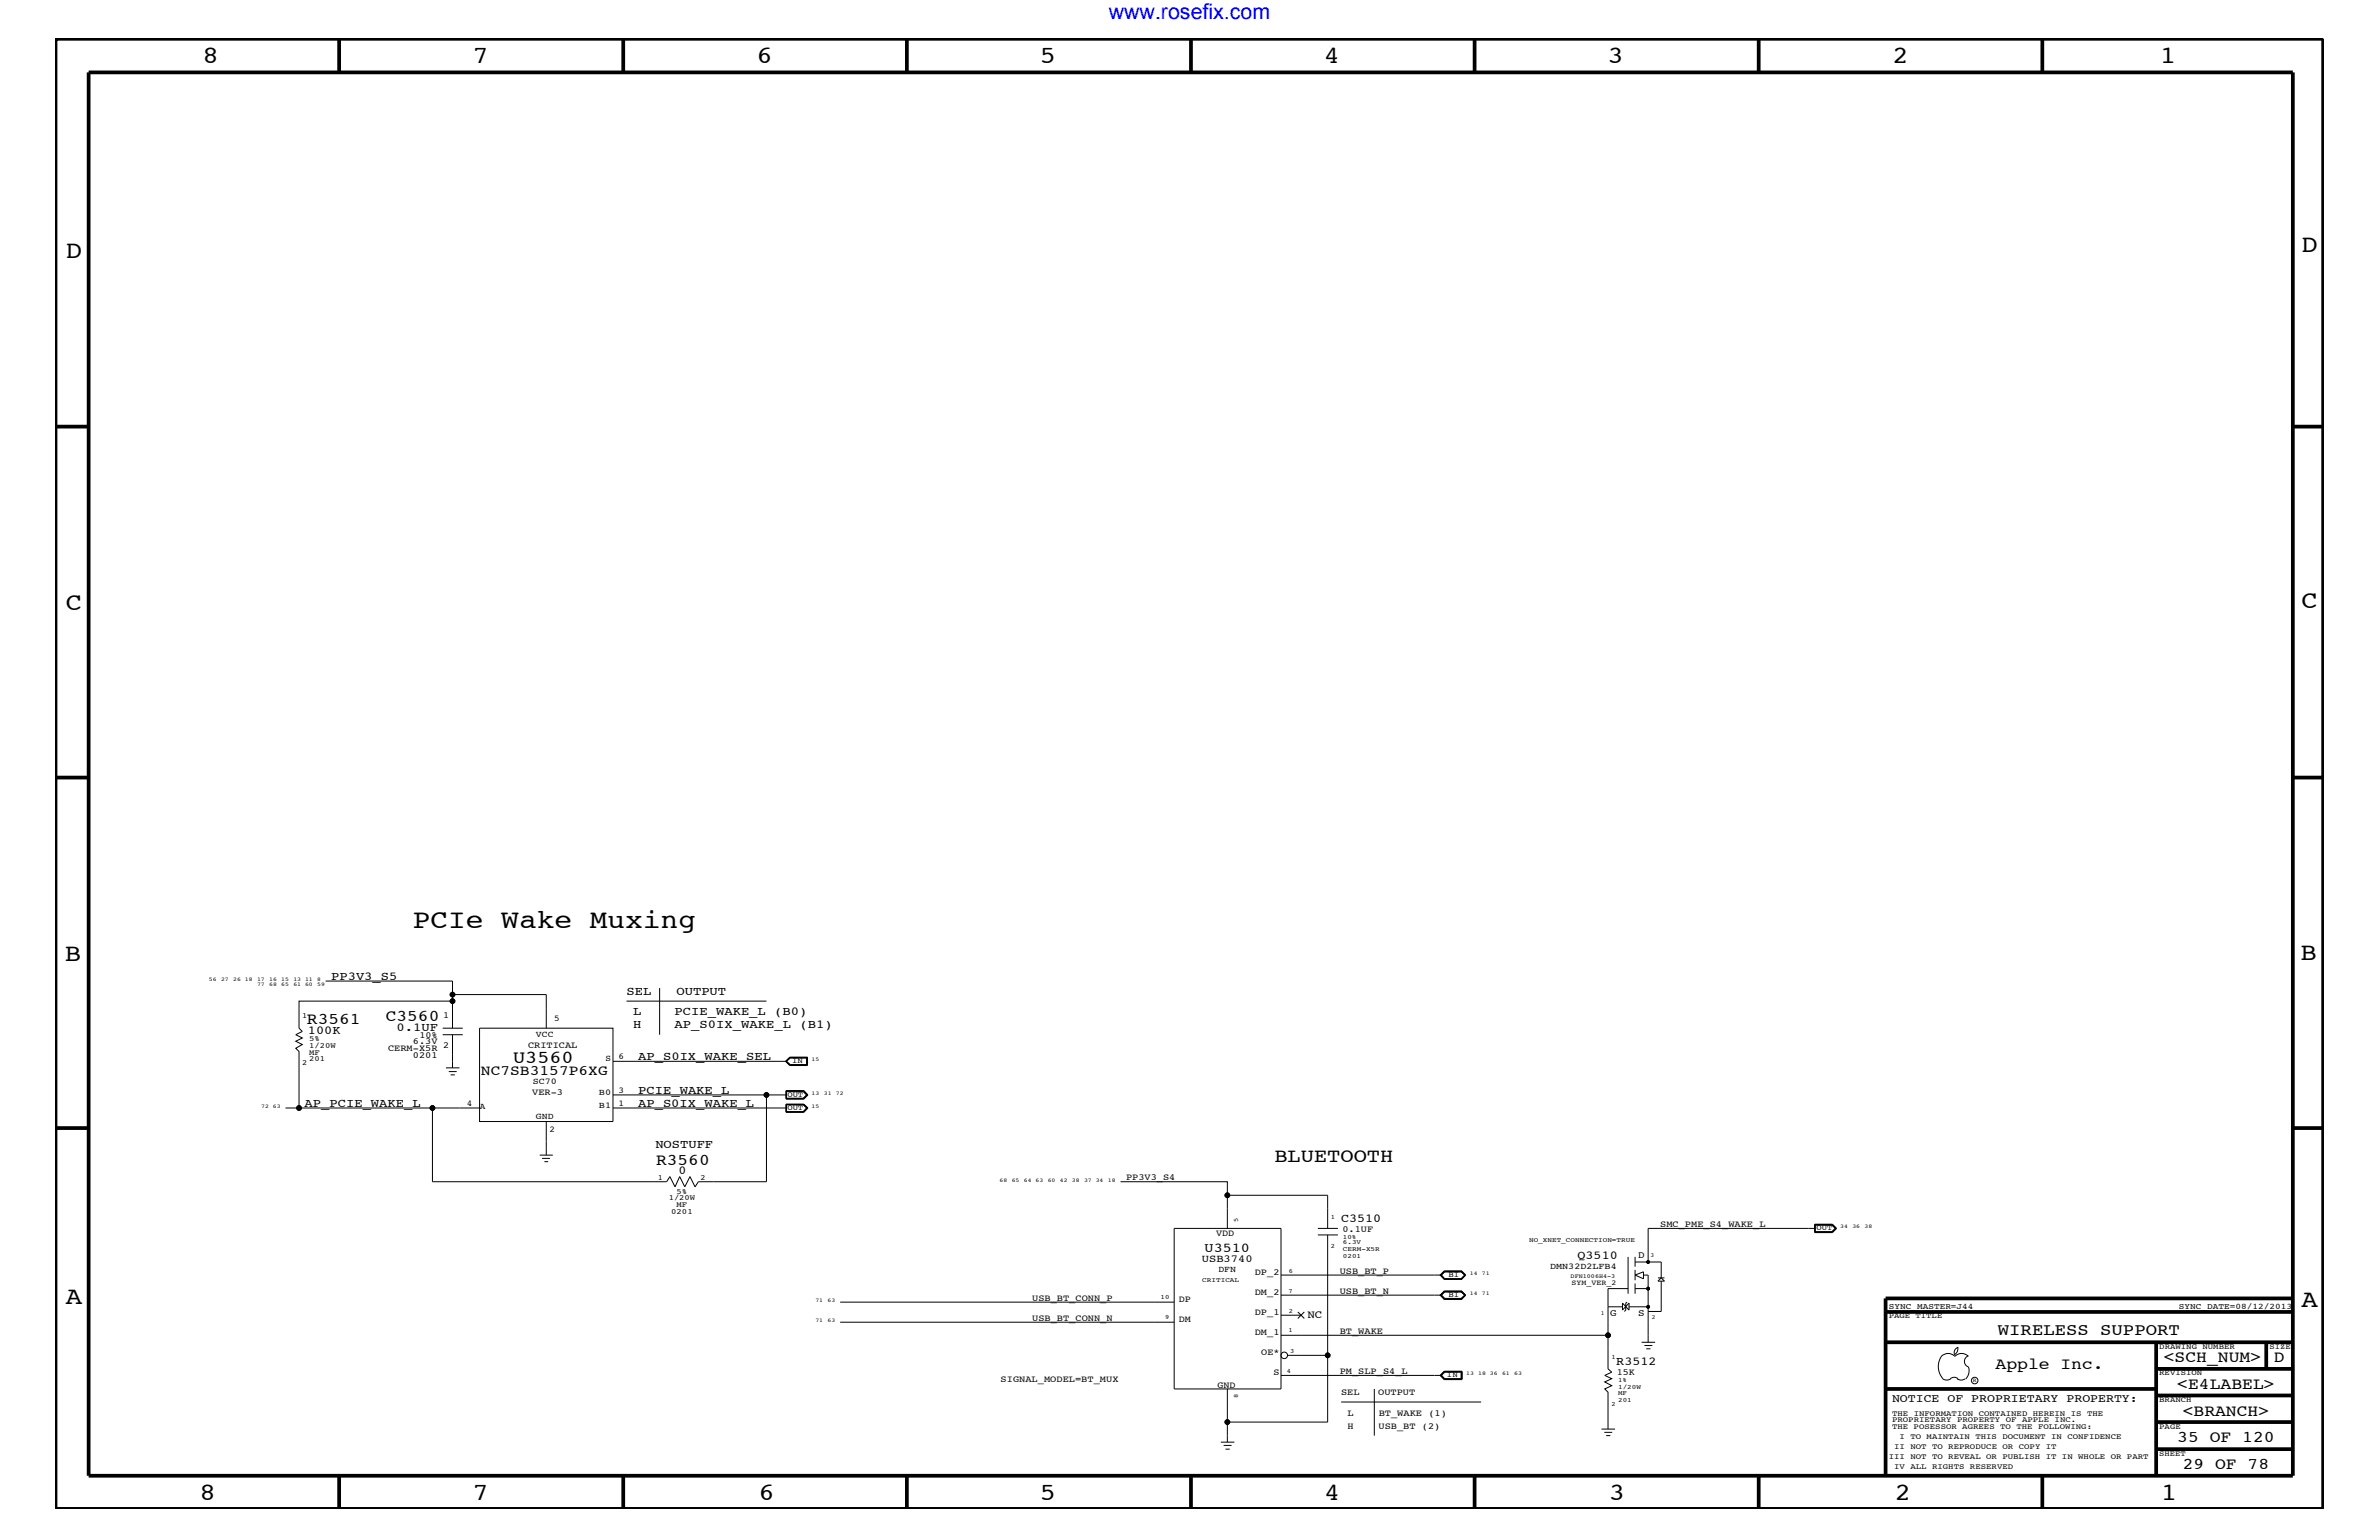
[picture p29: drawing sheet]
<svg xmlns="http://www.w3.org/2000/svg" width="432mm" height="279mm" viewBox="0 0 432 279" stroke-linecap="round" stroke-linejoin="round" font-family="sans-serif">
<defs><g id="words">
<text font-size="4.8" x="74.9" y="168.3">PCIe Wake Muxing</text>
<g font-size="4.5">
<text x="36.7" y="11.5">8</text>
<text x="85.8" y="11.5">7</text>
<text x="137.3" y="11.5">6</text>
<text x="188.7" y="11.5">5</text>
<text x="240.3" y="11.5">4</text>
<text x="291.8" y="11.5">3</text>
<text x="343.5" y="11.5">2</text>
<text x="392" y="11.5">1</text>
<text x="11.9" y="46.8">D</text>
<text x="417.7" y="45.7">D</text>
<text x="11.9" y="110.6">C</text>
<text x="417.7" y="110.4">C</text>
<text x="11.8" y="174.3">B</text>
<text x="417.6" y="174.2">B</text>
<text x="11.9" y="236.7">A</text>
<text x="417.7" y="237.1">A</text>
<text x="36.2" y="272.1">8</text>
<text x="85.8" y="272.1">7</text>
<text x="137.7" y="272.1">6</text>
<text x="188.7" y="272.1">5</text>
<text x="240.4" y="272.1">4</text>
<text x="292" y="272.1">3</text>
<text x="343.9" y="272.1">2</text>
<text x="392.2" y="272.1">1</text>
</g>
<text font-size="3.9" fill="#00f" x="201.2" y="3.5">www.rosefix.com</text>
<text font-size="3.6" x="231.3" y="210.8">BLUETOOTH</text>
<text font-size="3.3" x="93.1" y="192.8">U3560</text>
<g font-size="3">
<text x="55.7" y="185.8">R3561</text>
<text x="70" y="185.3">C3560</text>
<text x="119.1" y="211.4">R3560</text>
<text x="362.6" y="242.3">WIRELESS SUPPORT</text>
<text x="362.2" y="248.4">Apple Inc.</text>
<text x="392.7" y="247.1">&lt;SCH_NUM&gt;</text>
<text x="395.2" y="252">&lt;E4LABEL&gt;</text>
<text x="412.7" y="247.1">D</text>
<text x="396.2" y="256.8">&lt;BRANCH&gt;</text>
<text x="395.2" y="261.6">35 OF 120</text>
<text x="396.2" y="266.6">29 OF 78</text>
</g>
<text font-size="2.6" x="87.3" y="195">NC7SB3157P6XG</text>
<text font-size="2.5" x="218.7" y="227.1">U3510</text>
<g font-size="2.2">
<text x="60.1" y="177.7">PP3V3_S5</text>
<text x="113.7" y="180.5">SEL</text>
<text x="114.9" y="184.1">L</text>
<text x="122.4" y="184.1">PCIE_WAKE_L (B0)</text>
<text x="122.8" y="180.5">OUTPUT</text>
<text x="55.9" y="187.6">100K</text>
<text x="72" y="187.1">0.1UF</text>
<text x="114.9" y="186.5">H</text>
<text x="122.4" y="186.5">AP_S0IX_WAKE_L (B1)</text>
<text x="115.8" y="192.3">AP_S0IX_WAKE_SEL</text>
<text x="55.3" y="200.9">AP_PCIE_WAKE_L</text>
<text x="115.8" y="200.9">AP_S0IX_WAKE_L</text>
<text x="115.8" y="198.4">PCIE_WAKE_L</text>
<text x="119" y="208.3">NOSTUFF</text>
<text x="123.1" y="213">0</text>
<text x="243.4" y="221.7">C3510</text>
<text x="286.3" y="228.4">Q3510</text>
<text x="293.4" y="247.6">R3512</text>
</g>
<text font-size="2.1" x="343.4" y="254.4">NOTICE OF PROPRIETARY PROPERTY:</text>
<text font-size="2" x="237.3" y="239.2">NC</text>
<text font-size="1.9" x="218.1" y="229">USB3740</text>
<g font-size="1.8">
<text x="297.3" y="228.2">D</text>
<text x="292.3" y="238.8">G</text>
<text x="297.3" y="238.8">S</text>
</g>
<g font-size="1.7">
<text x="80.4" y="184.7">1</text>
<text x="70.4" y="190.6">CERM-X5R</text>
<text x="74.9" y="191.9">0201</text>
<text x="74.9" y="189.4">6.3V</text>
<text x="76.1" y="188.3">10%</text>
<text x="80.4" y="190.2">2</text>
<text x="95.8" y="190.2">CRITICAL</text>
<text x="96.6" y="198.7">VER-3</text>
<text x="204.4" y="214.2">PP3V3_S4</text>
<text x="220.7" y="224.3">VDD</text>
<text x="243.7" y="223.5">0.1UF</text>
<text x="301.3" y="222.6">SMC_PME_S4_WAKE_L</text>
<text x="227.8" y="231.3">DP_2</text>
<text x="243.2" y="231.1">USB_BT_P</text>
<text x="187.4" y="239.6">USB_BT_CONN_N</text>
<text x="187.4" y="236">USB_BT_CONN_P</text>
<text x="214" y="239.9">DM</text>
<text x="214" y="236.2">DP</text>
<text x="227.8" y="238.6">DP_1</text>
<text x="227.8" y="235">DM_2</text>
<text x="243.2" y="234.7">USB_BT_N</text>
<text x="227.8" y="242.3">DM_1</text>
<text x="228.9" y="245.9">OE*</text>
<text x="243.2" y="242">BT_WAKE</text>
<text x="181.6" y="250.7">SIGNAL_MODEL=BT_MUX</text>
<text x="221" y="251.7">GND</text>
<text x="231.1" y="249.5">S</text>
<text x="243.2" y="249.3">PM_SLP_S4_L</text>
<text x="293.5" y="249.5">15K</text>
<text x="243.4" y="253.2">SEL</text>
<text x="244.6" y="256.8">L</text>
<text x="250.1" y="253.2">OUTPUT</text>
<text x="250.2" y="256.8">BT_WAKE (1)</text>
<text x="244.6" y="259.3">H</text>
<text x="250.2" y="259.3">USB_BT (2)</text>
</g>
<g font-size="1.6">
<text x="100.6" y="185.2">5</text>
<text x="97.3" y="188.1">VCC</text>
<text x="96.7" y="196.7">SC70</text>
<text x="109.9" y="192.6">S</text>
<text x="112.3" y="192.2">6</text>
<text x="84.8" y="200.7">4</text>
<text x="87.1" y="201.2">A</text>
<text x="97.3" y="203">GND</text>
<text x="108.7" y="198.7">B0</text>
<text x="108.7" y="201">B1</text>
<text x="112.3" y="198.2">3</text>
<text x="112.3" y="200.7">1</text>
<text x="99.7" y="205.4">2</text>
<text x="221.1" y="230.7">DFN</text>
<text x="281.3" y="230.2">DMN32D2LFB4</text>
</g>
<g font-size="1.5">
<text x="342.8" y="237.4">SYNC_MASTER=J44</text>
<text x="395.5" y="237.4">SYNC_DATE=08/12/2013</text>
</g>
<g font-size="1.4">
<text x="54.9" y="184.7">1</text>
<text x="56.1" y="188.9">5%</text>
<text x="56.1" y="190.2">1/20W</text>
<text x="56.1" y="191.4">MF</text>
<text x="54.9" y="193.2">2</text>
<text x="56.1" y="192.6">201</text>
<text x="143.8" y="192.9">IN</text>
<text x="142.9" y="201.5">OUT</text>
<text x="142.9" y="199">OUT</text>
<text x="119.4" y="214.1">1</text>
<text x="127.2" y="214.1">2</text>
<text x="121.4" y="217.8">1/20W</text>
<text x="121.8" y="220.2">0201</text>
<text x="122.8" y="216.6">5%</text>
<text x="122.8" y="219">MF</text>
<text x="329.7" y="223.2">OUT</text>
<text x="262.9" y="231.8">BI</text>
<text x="285.2" y="233.2">SYM_VER_2</text>
<text x="262.9" y="235.4">BI</text>
<text x="342.8" y="239.2">PAGE TITLE</text>
<text x="391.9" y="244.7">DRAWING NUMBER</text>
<text x="411.9" y="244.7">SIZE</text>
<text x="262.6" y="249.9">IN</text>
<text x="391.9" y="249.5">REVISION</text>
<text x="343.4" y="256.8">THE INFORMATION CONTAINED HEREIN IS THE</text>
<text x="391.9" y="254.4">BRANCH</text>
<text x="343.4" y="258">PROPRIETARY PROPERTY OF APPLE INC.</text>
<text x="343.4" y="259.3">THE POSESSOR AGREES TO THE FOLLOWING:</text>
<text x="343.8" y="262.9">II NOT TO REPRODUCE OR COPY IT</text>
<text x="344.8" y="261.1">I TO MAINTAIN THIS DOCUMENT IN CONFIDENCE</text>
<text x="391.9" y="259.3">PAGE</text>
<text x="342.8" y="264.7">III NOT TO REVEAL OR PUBLISH IT IN WHOLE OR PART</text>
<text x="343.8" y="266.6">IV ALL RIGHTS RESERVED</text>
<text x="391.9" y="264.1">SHEET</text>
</g>
<g font-size="1.2">
<text x="224.7" y="221.8" transform="rotate(-90 224.7 221.8)">5</text>
<text x="241.6" y="221.1">1</text>
<text x="241.6" y="226.5">2</text>
<text x="243.8" y="227">CERM-X5R</text>
<text x="243.8" y="225.8">6.3V</text>
<text x="243.8" y="224.7">10%</text>
<text x="277.5" y="225.3">NO_XNET_CONNECTION=TRUE</text>
<text x="218.2" y="232.6">CRITICAL</text>
<text x="233.9" y="230.9">6</text>
<text x="243.8" y="228.2">0201</text>
<text x="210.7" y="235.7">10</text>
<text x="211.5" y="239.4">9</text>
<text x="233.8" y="234.6">7</text>
<text x="233.9" y="238.2">2</text>
<text x="233.8" y="241.8">1</text>
<text x="234.2" y="245.4">3</text>
<text x="233.6" y="249">4</text>
<text x="292.5" y="246.5">1</text>
<text x="293.7" y="252">1/20W</text>
<text x="293.7" y="250.7">1%</text>
<text x="224.7" y="253.6" transform="rotate(-90 224.7 253.6)">8</text>
<text x="292.5" y="255">2</text>
<text x="293.7" y="254.4">201</text>
<text x="293.7" y="253.2">MF</text>
</g>
<g font-size="1.1">
<text x="285.1" y="231.8">DFN1006H4-3</text>
<text x="299.6" y="228.1">3</text>
<text x="290.6" y="238.6">1</text>
<text x="299.8" y="239.4">2</text>
</g>
<g font-size="1">
<text x="37.9" y="178">56</text>
<text x="40.1" y="178">27</text>
<text x="42.3" y="178">26 18</text>
<text x="46.7" y="178">17</text>
<text x="46.7" y="178.9">77</text>
<text x="48.9" y="178">16</text>
<text x="48.9" y="178.9">68</text>
<text x="51.1" y="178">15</text>
<text x="51.1" y="178.9">65</text>
<text x="53.3" y="178">13 11</text>
<text x="53.3" y="178.9">61 60</text>
<text x="57.6" y="178">8</text>
<text x="57.6" y="178.9">59</text>
<text x="147.3" y="192.6">15</text>
<text x="47.4" y="201">72 63</text>
<text x="147.3" y="201">15</text>
<text x="147.3" y="198.7">13</text>
<text x="149.5" y="198.7">31</text>
<text x="151.7" y="198.7">72</text>
<text x="181.4" y="214.4">68</text>
<text x="183.6" y="214.4">65</text>
<text x="185.8" y="214.4">64 63</text>
<text x="190.2" y="214.4">60</text>
<text x="192.4" y="214.4">42</text>
<text x="194.6" y="214.4">38</text>
<text x="196.8" y="214.4">37 34</text>
<text x="201.1" y="214.4">18</text>
<text x="334" y="222.9">34</text>
<text x="336.2" y="222.9">36</text>
<text x="338.4" y="222.9">38</text>
<text x="266.8" y="231.3">14</text>
<text x="269" y="231.3">71</text>
<text x="148" y="239.9">71</text>
<text x="148" y="236.2">71</text>
<text x="150.2" y="239.9">63</text>
<text x="150.2" y="236.2">63</text>
<text x="266.8" y="235">14</text>
<text x="269" y="235">71</text>
<text x="266.1" y="249.5">13</text>
<text x="268.3" y="249.5">18 36</text>
<text x="272.6" y="249.5">61</text>
<text x="274.8" y="249.5">63</text>
<text x="358.1" y="250.7">R</text>
</g>
</g></defs>
<g fill="none" stroke="#000" stroke-width=".18">
<path d="M59.1 178h23v2.4h17.1v6.1M119.7 179.3v8.4M80.4 187.7h3.6M80.4 186.5h3.6M80.9 193.7h2.5M81.5 194.4h1.4M81.8 195h.8M82.1 180.4v1.2h-27.8v4.9l.6 .6-1.2 .6 1.2 .6-1.2 .6 1.2 .6-1.2 .7 .6 .6v10.2M82.1 181.6v4.9M82.1 187.7v6M87 186.5h24.3v17h-24.3zM111.3 198.7h27.8v15.7h-12.3l-.6 .9-1-1.8-.9 1.8-.9-1.8-.9 1.8-.9-1.8-.6 .9h-42.5v-13.4"/>
<path d="M111.3 192.6h31.5M113.7 181.6h25.4M139.1 198.7h3.7M142.6 192.6l.7-.8h3.3v1.5h-3.3zM142.7 197.9h3.2l.8 .8-.8 .7h-3.2zM142.8 198.1h3l.6 .6-.6 .5h-3M142.8 192.6l.6-.6h3v1.1h-3zM143.3 191.9h3.2v1.3h-3.2l-.6-.6zM145.8 199.3l.7-.6-.7-.7h-3v1.3M145.9 197.9l.7 .8-.7 .6h-3.2M51.8 201h35.2M98 209.6h2.3"/>
<path d="M98.4 210.2h1.4M98.8 210.8h.7M99.2 203.5v6.1M111.3 201h31.5M145.8 200.4l.6 .6-.6 .7M145.8 200.4h-3v1.3h3M145.8 200.4l.7 .6-.7 .7M145.9 200.3l.7 .7-.7 .8M145.9 200.3l.8 .7-.8 .8M145.9 200.3h-3.2v1.5h3.2M203.4 214.4h19.4v8.5M222.8 216.9h18.2v6"/>
<path d="M152.5 236.2h60.6M152.5 239.9h60.6M213.1 222.9h19.4v29.1h-19.4zM232.5 231.3h29.1M232.5 238.6h3.6M232.5 235h29.1M235.6 238l1.1 1.2M236.7 238l-1.1 1.2M239.2 222.9h3.6M239.2 224.1h3.6M241 224.1v21.8h-7.3M261.5 231.3l.6-.6h3.2l.7 .6-.7 .8h-3.2z"/>
<path d="M261.6 235l.5-.6h3.2l.6 .6-.6 .7h-3.2zM261.6 231.3l.5-.6h3.2l.6 .6-.6 .7h-3.2zM261.6 235l.6-.6h3l.7 .6-.7 .6h-3zM261.6 231.3l.6-.6h3l.7 .6-.7 .7h-3zM262.1 234.2h3.2l.7 .8-.7 .7h-3.2l-.7-.7zM262.1 230.6h3.2l.7 .7-.7 .8h-3.2l-.7-.8zM262.1 234.3h3.2l.7 .7-.7 .7h-3.2l-.6-.7zM291.9 237.1h2.6M294.5 236.4v1.3l1.2-1.3v1.3zM295.3 236.2l-.2 .2v1.3l-.3 .2M295.5 233.8h-3.6v8.5M295.5 228v6.7"/>
<path d="M295.7 237.1h3.4M296.8 233.8h2.3M296.8 228v1.8M296.8 230.4v1.9M296.8 232.9v1.8M296.8 231.3l1.5-.6v1.3zM296.8 229h4.7v2.8M298.3 231.3h.8v12.2M300.9 231.8h1.2M300.9 232.4l.6-.6 .6 .6zM301.5 232.4v5.5h-2.4M329.4 222.1h3.2l.8 .8-.8 .7h-3.2z"/>
<path d="M329.4 222.2h3.2l.7 .7-.7 .6h-3.2M329.5 222.3h3l.6 .6-.6 .6h-3M329.5 222.9h-30.4v6.1M329.5 222.2v1.3M332.5 222.2l.7 .7-.7 .6M222.8 252v9.6M232.5 242.3h59.4v6.1l.6 .5-1.2 .6 1.2 .6-1.2 .6 1.2 .7-1.2 .6 .6 .6v6.7M232.5 249.5h29.1M241 245.9v12.1h-18.2M243.4 254.4h25.4M249.4 252v8.5M261.6 249.5l.6-.6h3v1.2h-3z"/>
<path d="M262.1 248.8h3.3v1.5h-3.3l-.7-.8zM262.1 248.9h3.3M262.1 248.9l-.5 .6 .5 .7M262.1 250.2h3.3M262.1 248.9l-.6 .6 .6 .7M265.3 248.9v1.3M290.7 259.3h2.4M291.2 259.9h1.4M298 243.5h2.4M298.5 244.1h1.4M298.8 244.7h.8M352.4 246.1a1.69 1.69 0 0 1 2.4 0"/>
<path d="M352.4 246a3.3 3.3 0 0 0 .3 4.1M352.6 250.2l.7 .2 .7-.2M354 250.2l.7-.3 .7 .3M354.8 246.1a1.69 1.69 0 0 1 2.5 0M355.3 250.2l.7 .2 .7-.2M355.3 244.4l.1 .3a1.18 1.18 0 0 1-.6 1M355.4 244.4a.99 .99 0 0 0-.6 1.4M357.2 246a1.04 1.04 0 0 0-.6 1 1.04 1.04 0 0 0 .6 1M357.3 248l.1 .7a2.11 2.11 0 0 1-.6 1.5M221.6 261.6h2.4M222.1 262.2h1.4M222.4 262.9h.8"/>
<path d="M291.5 260.5h.8"/>
<circle cx="82.1" cy="181.6" r=".42"/>
<circle cx="82.1" cy="180.4" r=".42"/>
<circle cx="139.1" cy="198.7" r=".42"/>
<circle cx="54.3" cy="201" r=".42"/>
<circle cx="78.5" cy="201" r=".42"/>
<circle cx="222.8" cy="216.9" r=".42"/>
<circle cx="299.1" cy="233.8" r=".25"/>
<circle cx="299.1" cy="237.1" r=".25"/>
<circle cx="299.1" cy="229" r=".25"/>
<circle cx="222.8" cy="258" r=".42"/>
<circle cx="233.1" cy="245.9" r=".59"/>
<circle cx="241" cy="245.9" r=".42"/>
<circle cx="291.9" cy="242.3" r=".42"/>
<circle cx="358.4" cy="250.5" r=".59"/>
</g>
<g fill="#000">
<circle cx="82.1" cy="181.6" r=".42"/>
<circle cx="82.1" cy="180.5" r=".42"/>
<circle cx="139.1" cy="198.7" r=".42"/>
<circle cx="54.3" cy="201" r=".42"/>
<circle cx="78.5" cy="201" r=".42"/>
<circle cx="222.8" cy="216.9" r=".42"/>
<circle cx="299.1" cy="237.1" r=".25"/>
<circle cx="299.1" cy="233.8" r=".25"/>
<circle cx="299.1" cy="229" r=".25"/>
<circle cx="222.8" cy="258" r=".42"/>
<circle cx="241" cy="245.9" r=".42"/>
<circle cx="291.8" cy="242.3" r=".42"/>
</g>
<g fill="none" stroke="#000" stroke-width=".68" stroke-linecap="butt">
<path d="M10.1 7h411.6v266.8h-411.6zM16.1 13.1h400.1v254.6h-400.1zM61.6 7v6.1M113.1 7v6.1M164.6 7v6.1M216.2 7v6.1M267.6 7v6.1M319.2 7v6.1M370.7 7v6.1M10.1 77.4h6M416.2 77.4h5.5M10.1 141.1h6"/>
<path d="M416.2 141.1h5.5M10.1 204.7h6M416.2 204.7h5.5M342.2 238h74M416.2 235.6h-74v32.1M342.2 252h49.2M342.2 243.5h74M391.4 248.4h24.8M391.4 243.5v24.2M391.4 258h24.8M391.4 253.2h24.8M411.3 243.5v4.9"/>
<path d="M61.6 267.7v6.1M113.1 267.7v6.1M164.6 267.7v6.1M216.2 268v5.8M267.6 267.7v6.1M319.2 267.7v6.1M370.7 267.7v6.1M391.4 262.9h24.8"/>
</g>
<use href="#words"/>
</svg>
